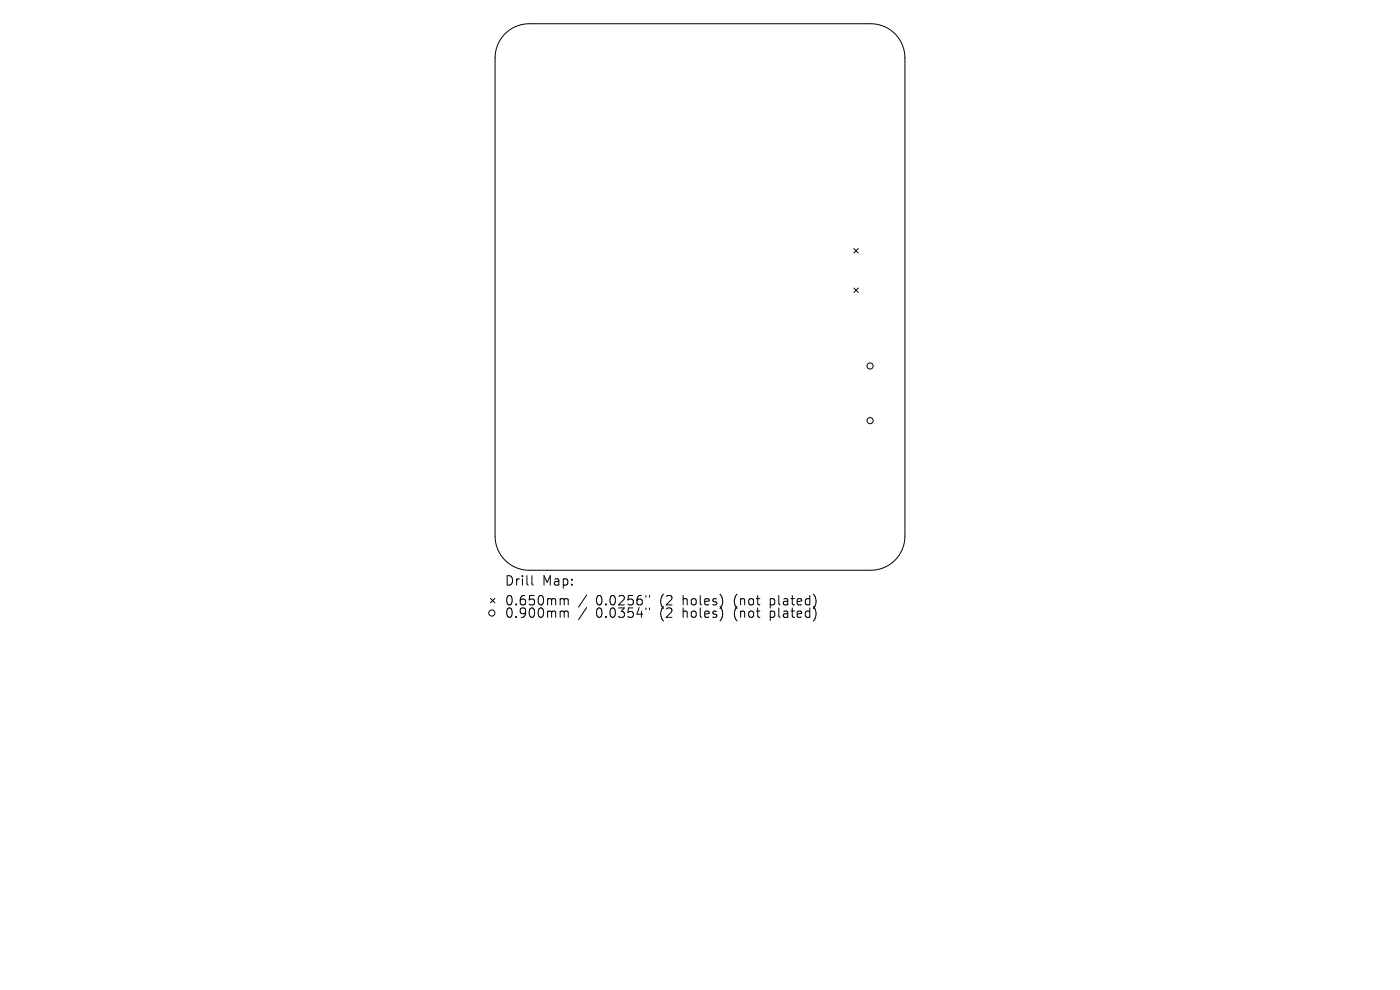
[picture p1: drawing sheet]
<svg xmlns="http://www.w3.org/2000/svg" width="297mm" height="210mm" viewBox="0 0 297 210" stroke-linecap="round" stroke-linejoin="round" font-family="sans-serif">
<defs><g id="words">
<g font-size="2.8">
<text x="107" y="124.5">Drill</text>
<text x="115" y="124.5">Map:</text>
<text x="107" y="128.7">0.650mm</text>
<text x="107" y="131.3">0.900mm</text>
<text x="126.4" y="128.7">0.0256&quot;</text>
<text x="126.4" y="131.3">0.0354&quot;</text>
<text x="140.2" y="128.7">(2</text>
<text x="140.2" y="131.3">(2</text>
<text x="145.1" y="128.7">holes)</text>
<text x="145.1" y="131.3">holes)</text>
<text x="156.2" y="128.7">(not</text>
<text x="156.2" y="131.3">(not</text>
<text x="164" y="128.7">plated)</text>
<text x="164" y="131.3">plated)</text>
</g>
</g></defs>
<g fill="none" stroke="#000" stroke-width=".21">
<path d="M107.1 7.2a7.2 7.2 0 0 1 5.2-2.2h72.4a7.2 7.2 0 0 1 7.3 7.3v101.4a7.2 7.2 0 0 1-7.3 7.3h-72.4a7.2 7.2 0 0 1-7.3-7.3v-101.4a7.2 7.2 0 0 1 2.1-5.1zM181.1 52.7l1 1M182.1 52.7l-1 1M181.1 61.1l1 .9M182.1 61.1l-1 .9M104 126.9l1 1M105 126.9l-1 1M112.8 122.1v1.7l.3 .3M119.1 127l.5 .1 .1 .2M119.1 129.6h.3l.3 .3M119.7 127.3l.3-.3 .5 .1 .1 1.2M119.7 127.3v1"/>
<path d="M119.7 129.9v1.1M119.7 129.9l.3-.3 .5 .1 .1 1.3M124.5 126.2l-1.8 2.6M124.5 128.9l-1.8 2.5M137 126.3v.4M137 129v.3M137.8 126.3v.4M137.8 129v.3"/>
<circle cx="184.6" cy="77.6" r=".65"/>
<circle cx="184.6" cy="89.2" r=".65"/>
<circle cx="104.3" cy="130" r=".65"/>
</g>
<use href="#words"/>
</svg>
